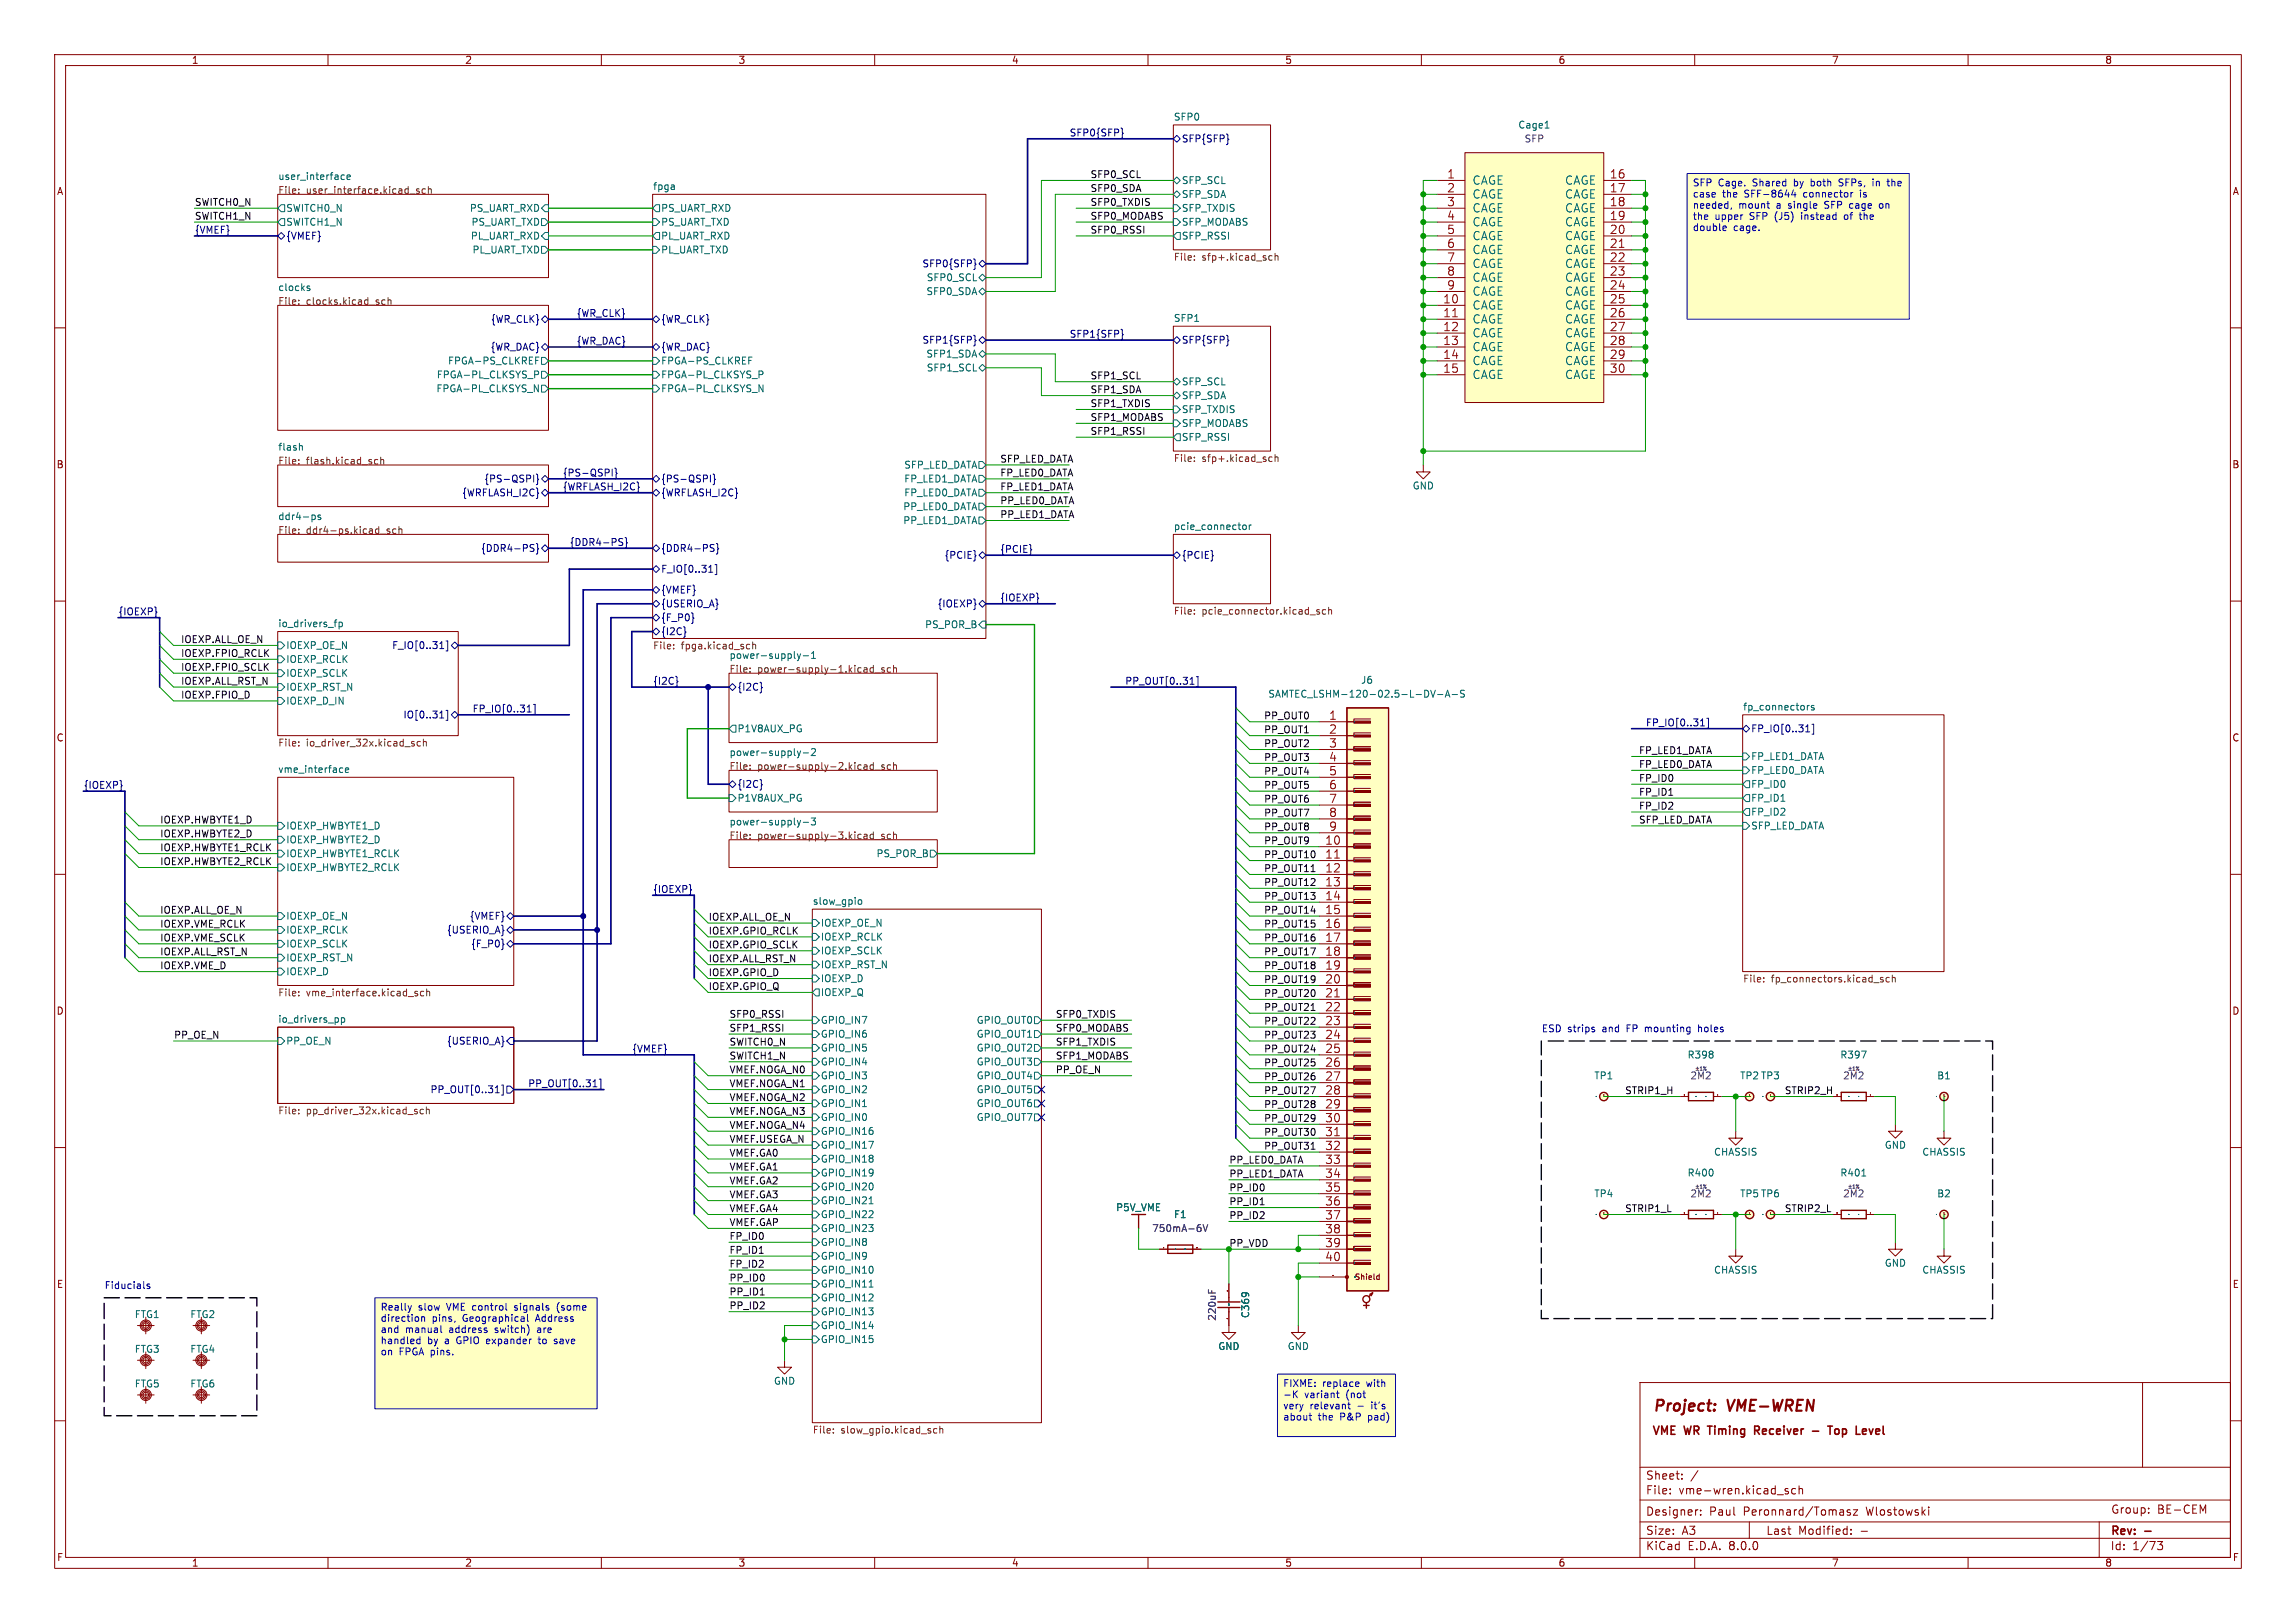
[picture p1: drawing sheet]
<svg xmlns="http://www.w3.org/2000/svg" width="420mm" height="297mm" viewBox="0 0 420 297" stroke-linecap="round" stroke-linejoin="round" font-family="sans-serif">
<defs><g id="words">
<g font-size="2.8" fill="#840000">
<text x="302.3" y="258.9">Project:</text>
<text x="316.1" y="258.9">VME-WREN</text>
</g>
<g font-size="2.1" fill="#a90000">
<text x="264.6" y="32.8">1</text>
<text x="264.6" y="35.3">2</text>
<text x="294.4" y="32.8">16</text>
<text x="294.4" y="35.3">17</text>
<text x="264.6" y="37.8">3</text>
<text x="264.6" y="40.4">4</text>
<text x="294.4" y="37.8">18</text>
<text x="294.4" y="40.4">19</text>
<text x="264.6" y="42.9">5</text>
<text x="264.6" y="45.5">6</text>
<text x="294.4" y="42.9">20</text>
<text x="294.4" y="45.5">21</text>
<text x="264.6" y="48">7</text>
<text x="264.6" y="50.5">8</text>
<text x="264.6" y="53.1">9</text>
<text x="294.4" y="48">22</text>
<text x="294.4" y="50.5">23</text>
<text x="294.4" y="53.1">24</text>
<text x="263.9" y="55.6">10</text>
<text x="263.9" y="58.2">11</text>
<text x="294.4" y="55.6">25</text>
<text x="294.4" y="58.2">26</text>
<text x="263.9" y="60.7">12</text>
<text x="263.9" y="63.2">13</text>
<text x="263.9" y="65.8">14</text>
<text x="294.4" y="60.7">27</text>
<text x="294.4" y="63.2">28</text>
<text x="294.4" y="65.8">29</text>
<text x="263.9" y="68.3">15</text>
<text x="294.4" y="68.3">30</text>
<text x="243" y="131.8">1</text>
<text x="243" y="134.4">2</text>
<text x="243" y="136.9">3</text>
<text x="243" y="139.4">4</text>
<text x="243" y="142">5</text>
<text x="243" y="144.5">6</text>
<text x="243" y="147.1">7</text>
<text x="243" y="149.6">8</text>
<text x="242.3" y="154.7">10</text>
<text x="243" y="152.1">9</text>
<text x="242.3" y="157.2">11</text>
<text x="242.3" y="159.8">12</text>
<text x="242.3" y="162.3">13</text>
<text x="242.3" y="164.8">14</text>
<text x="242.3" y="167.4">15</text>
<text x="242.3" y="169.9">16</text>
<text x="242.3" y="172.5">17</text>
<text x="242.3" y="175">18</text>
<text x="242.3" y="177.5">19</text>
<text x="242.3" y="180.1">20</text>
<text x="242.3" y="182.6">21</text>
<text x="242.3" y="185.2">22</text>
<text x="242.3" y="187.7">23</text>
<text x="242.3" y="190.2">24</text>
<text x="242.3" y="192.8">25</text>
<text x="242.3" y="195.3">26</text>
<text x="242.3" y="197.9">27</text>
<text x="242.3" y="200.4">28</text>
<text x="242.3" y="202.9">29</text>
<text x="242.3" y="205.5">30</text>
<text x="242.3" y="208">31</text>
<text x="242.3" y="210.6">32</text>
<text x="242.3" y="213.1">33</text>
<text x="242.3" y="215.6">34</text>
<text x="242.3" y="218.2">35</text>
<text x="242.3" y="220.7">36</text>
<text x="242.3" y="223.3">37</text>
<text x="242.3" y="225.8">38</text>
<text x="242.3" y="228.3">39</text>
<text x="242.3" y="230.9">40</text>
</g>
<g font-size="2.1" fill="#006464">
<text x="269.2" y="34">CAGE</text>
<text x="286.2" y="34">CAGE</text>
<text x="269.2" y="36.6">CAGE</text>
<text x="269.2" y="39.1">CAGE</text>
<text x="269.2" y="41.6">CAGE</text>
<text x="286.2" y="36.6">CAGE</text>
<text x="286.2" y="39.1">CAGE</text>
<text x="286.2" y="41.6">CAGE</text>
<text x="269.2" y="44.2">CAGE</text>
<text x="269.2" y="46.7">CAGE</text>
<text x="286.2" y="44.2">CAGE</text>
<text x="286.2" y="46.7">CAGE</text>
<text x="269.2" y="49.3">CAGE</text>
<text x="269.2" y="51.8">CAGE</text>
<text x="286.2" y="49.3">CAGE</text>
<text x="286.2" y="51.8">CAGE</text>
<text x="269.2" y="56.9">CAGE</text>
<text x="269.2" y="59.4">CAGE</text>
<text x="269.2" y="54.3">CAGE</text>
<text x="286.2" y="54.3">CAGE</text>
<text x="286.2" y="56.9">CAGE</text>
<text x="286.2" y="59.4">CAGE</text>
<text x="269.2" y="62">CAGE</text>
<text x="269.2" y="64.5">CAGE</text>
<text x="286.2" y="62">CAGE</text>
<text x="286.2" y="64.5">CAGE</text>
<text x="269.2" y="67">CAGE</text>
<text x="269.2" y="69.6">CAGE</text>
<text x="286.2" y="67">CAGE</text>
<text x="286.2" y="69.6">CAGE</text>
</g>
<g font-size="2.1" fill="#840000">
<text x="302.1" y="263">VME</text>
<text x="308.2" y="263">WR</text>
<text x="313.2" y="263">Timing</text>
<text x="322.2" y="263">Receiver</text>
<text x="337" y="263">Top</text>
<text x="342.6" y="263">Level</text>
<text x="301" y="273.7">File:</text>
<text x="301" y="271">Sheet:</text>
<text x="307.1" y="273.7">vme-wren.kicad_sch</text>
<text x="301" y="281.1">Size:</text>
<text x="301" y="277.6">Designer:</text>
<text x="307.6" y="281.1">A3</text>
<text x="312.6" y="277.6">Paul</text>
<text x="318.9" y="277.6">Peronnard/Tomasz</text>
<text x="323" y="281.1">Last</text>
<text x="328.9" y="281.1">Modified:</text>
<text x="340.3" y="281.1">-</text>
<text x="341.5" y="277.6">Wlostowski</text>
<text x="386" y="281.3">Rev:</text>
<text x="386.1" y="277.2">Group:</text>
<text x="394.6" y="277.2">BE-CEM</text>
<text x="301" y="283.9">KiCad</text>
<text x="308.7" y="283.9">E.D.A.</text>
<text x="316.3" y="283.9">8.0.0</text>
<text x="386" y="283.9">Id:</text>
<text x="390.1" y="283.9">1/73</text>
</g>
<g font-size="1.8" fill="#840000">
<text x="35" y="11.9">1</text>
<text x="85" y="11.9">2</text>
<text x="135" y="11.9">3</text>
<text x="185" y="11.9">4</text>
<text x="235" y="11.9">5</text>
<text x="285" y="11.9">6</text>
<text x="335" y="11.9">7</text>
<text x="385" y="11.9">8</text>
<text x="10.3" y="35.9">A</text>
<text x="408.3" y="35.9">A</text>
<text x="10.3" y="85.9">B</text>
<text x="408.2" y="85.9">B</text>
<text x="10.3" y="135.9">C</text>
<text x="408.2" y="135.9">C</text>
<text x="10.3" y="185.9">D</text>
<text x="408.2" y="185.9">D</text>
<text x="10.3" y="235.9">E</text>
<text x="408.3" y="235.9">E</text>
<text x="10.3" y="285.9">F</text>
<text x="35" y="286.9">1</text>
<text x="85" y="286.9">2</text>
<text x="135" y="286.9">3</text>
<text x="185" y="286.9">4</text>
<text x="235" y="286.9">5</text>
<text x="285" y="286.9">6</text>
<text x="335" y="286.9">7</text>
<text x="385" y="286.9">8</text>
<text x="408.3" y="285.9">F</text>
</g>
<g font-size="1.8" fill="#006464">
<text x="214.6" y="22.1">SFP0</text>
<text x="277.6" y="23.7">Cage1</text>
<text x="50.8" y="33">user_interface</text>
<text x="119.4" y="34.8">fpga</text>
<text x="216.1" y="33.9">SFP_SCL</text>
<text x="52.3" y="39">SWITCH0_N</text>
<text x="52.3" y="41.5">SWITCH1_N</text>
<text x="85.8" y="39">PS_UART_RXD</text>
<text x="86.1" y="41.5">PS_UART_TXD</text>
<text x="120.8" y="39">PS_UART_RXD</text>
<text x="120.8" y="41.5">PS_UART_TXD</text>
<text x="216.1" y="36.4">SFP_SDA</text>
<text x="216.1" y="39">SFP_TXDIS</text>
<text x="216.1" y="41.5">SFP_MODABS</text>
<text x="86" y="44">PL_UART_RXD</text>
<text x="86.3" y="46.6">PL_UART_TXD</text>
<text x="120.8" y="44">PL_UART_RXD</text>
<text x="120.8" y="46.6">PL_UART_TXD</text>
<text x="216.1" y="44">SFP_RSSI</text>
<text x="50.8" y="53.3">clocks</text>
<text x="169.4" y="51.7">SFP0_SCL</text>
<text x="169.4" y="54.2">SFP0_SDA</text>
<text x="214.6" y="59">SFP1</text>
<text x="169.4" y="65.6">SFP1_SDA</text>
<text x="79.7" y="72">FPGA-PL_CLKSYS_N</text>
<text x="79.8" y="69.4">FPGA-PL_CLKSYS_P</text>
<text x="81.9" y="66.9">FPGA-PS_CLKREF</text>
<text x="120.8" y="66.9">FPGA-PS_CLKREF</text>
<text x="120.8" y="72">FPGA-PL_CLKSYS_N</text>
<text x="120.8" y="69.4">FPGA-PL_CLKSYS_P</text>
<text x="169.4" y="68.2">SFP1_SCL</text>
<text x="216.1" y="70.7">SFP_SCL</text>
<text x="216.1" y="73.3">SFP_SDA</text>
<text x="216.1" y="75.8">SFP_TXDIS</text>
<text x="50.8" y="82.5">flash</text>
<text x="216.1" y="78.3">SFP_MODABS</text>
<text x="216.1" y="80.9">SFP_RSSI</text>
<text x="165.3" y="88.5">FP_LED1_DATA</text>
<text x="165.3" y="86">SFP_LED_DATA</text>
<text x="258.3" y="89.8">GND</text>
<text x="50.8" y="95.2">ddr4-ps</text>
<text x="165.1" y="93.6">PP_LED0_DATA</text>
<text x="165.3" y="91">FP_LED0_DATA</text>
<text x="165.1" y="96.1">PP_LED1_DATA</text>
<text x="214.6" y="97.1">pcie_connector</text>
<text x="50.8" y="114.9">io_drivers_fp</text>
<text x="52.3" y="119">IOEXP_OE_N</text>
<text x="169.1" y="115.2">PS_POR_B</text>
<text x="52.3" y="121.5">IOEXP_RCLK</text>
<text x="52.3" y="124.1">IOEXP_SCLK</text>
<text x="248.9" y="125.3">J6</text>
<text x="52.3" y="126.6">IOEXP_RST_N</text>
<text x="52.3" y="129.1">IOEXP_D_IN</text>
<text x="231.9" y="127.9">SAMTEC_LSHM-120-02.5-L-DV-A-S</text>
<text x="318.8" y="130.1">fp_connectors</text>
<text x="134.8" y="134.2">P1V8AUX_PG</text>
<text x="50.8" y="141.5">vme_interface</text>
<text x="133.3" y="138.4">power-supply-2</text>
<text x="320.2" y="139.3">FP_LED1_DATA</text>
<text x="320.2" y="141.8">FP_LED0_DATA</text>
<text x="134.8" y="146.9">P1V8AUX_PG</text>
<text x="320.2" y="144.4">FP_ID0</text>
<text x="320.2" y="146.9">FP_ID1</text>
<text x="320.2" y="149.5">FP_ID2</text>
<text x="52.3" y="152">IOEXP_HWBYTE1_D</text>
<text x="52.3" y="154.5">IOEXP_HWBYTE2_D</text>
<text x="133.3" y="151.1">power-supply-3</text>
<text x="320.2" y="152">SFP_LED_DATA</text>
<text x="52.3" y="159.6">IOEXP_HWBYTE2_RCLK</text>
<text x="52.3" y="157.1">IOEXP_HWBYTE1_RCLK</text>
<text x="160.2" y="157.1">PS_POR_B</text>
<text x="148.6" y="165.7">slow_gpio</text>
<text x="52.3" y="168.5">IOEXP_OE_N</text>
<text x="52.3" y="171">IOEXP_RCLK</text>
<text x="52.3" y="173.6">IOEXP_SCLK</text>
<text x="150.1" y="169.8">IOEXP_OE_N</text>
<text x="150.1" y="172.3">IOEXP_RCLK</text>
<text x="52.3" y="176.1">IOEXP_RST_N</text>
<text x="52.3" y="178.7">IOEXP_D</text>
<text x="150.1" y="174.9">IOEXP_SCLK</text>
<text x="150.1" y="177.4">IOEXP_RST_N</text>
<text x="150.1" y="179.9">IOEXP_D</text>
<text x="150.1" y="182.5">IOEXP_Q</text>
<text x="50.8" y="187.2">io_drivers_pp</text>
<text x="52.3" y="191.4">PP_OE_N</text>
<text x="150.1" y="187.6">GPIO_IN7</text>
<text x="150.1" y="190.1">GPIO_IN6</text>
<text x="178.6" y="187.6">GPIO_OUT0</text>
<text x="178.6" y="190.1">GPIO_OUT1</text>
<text x="150.1" y="192.6">GPIO_IN5</text>
<text x="150.1" y="195.2">GPIO_IN4</text>
<text x="150.1" y="197.7">GPIO_IN3</text>
<text x="178.6" y="197.7">GPIO_OUT4</text>
<text x="178.6" y="195.2">GPIO_OUT3</text>
<text x="178.6" y="192.6">GPIO_OUT2</text>
<text x="291.5" y="197.7">TP1</text>
<text x="308.6" y="193.9">R398</text>
<text x="318.2" y="197.7">TP2 TP3</text>
<text x="336.5" y="193.9">R397</text>
<text x="354.3" y="197.7">B1</text>
<text x="150.1" y="200.3">GPIO_IN2</text>
<text x="150.1" y="202.8">GPIO_IN1</text>
<text x="178.6" y="202.8">GPIO_OUT6</text>
<text x="178.6" y="200.3">GPIO_OUT5</text>
<text x="150.1" y="205.3">GPIO_IN0</text>
<text x="150.1" y="207.9">GPIO_IN16</text>
<text x="178.6" y="205.3">GPIO_OUT7</text>
<text x="150.1" y="210.4">GPIO_IN17</text>
<text x="150.1" y="213">GPIO_IN18</text>
<text x="150.1" y="215.5">GPIO_IN19</text>
<text x="308.6" y="215.5">R400</text>
<text x="313.4" y="211.7">CHASSIS</text>
<text x="336.5" y="215.5">R401</text>
<text x="344.7" y="210.4">GND</text>
<text x="351.5" y="211.7">CHASSIS</text>
<text x="150.1" y="218">GPIO_IN20</text>
<text x="150.1" y="220.6">GPIO_IN21</text>
<text x="204.1" y="221.8">P5V_VME</text>
<text x="291.5" y="219.3">TP4</text>
<text x="318.2" y="219.3">TP5 TP6</text>
<text x="354.3" y="219.3">B2</text>
<text x="150.1" y="225.7">GPIO_IN23</text>
<text x="150.1" y="223.1">GPIO_IN22</text>
<text x="214.6" y="223.1">F1</text>
<text x="150.1" y="228.2">GPIO_IN8</text>
<text x="150.1" y="230.7">GPIO_IN9</text>
<text x="150.1" y="233.3">GPIO_IN10</text>
<text x="313.4" y="233.3">CHASSIS</text>
<text x="344.7" y="232">GND</text>
<text x="351.5" y="233.3">CHASSIS</text>
<text x="150.1" y="235.8">GPIO_IN11</text>
<text x="150.1" y="238.4">GPIO_IN12</text>
<text x="24.6" y="241.4">FTG1</text>
<text x="34.7" y="241.4">FTG2</text>
<text x="150.1" y="246">GPIO_IN15</text>
<text x="150.1" y="240.9">GPIO_IN13</text>
<text x="150.1" y="243.4">GPIO_IN14</text>
<text x="228.7" y="241.3" transform="rotate(-90 228.7 241.3)">C369</text>
<text x="24.6" y="247.8">FTG3</text>
<text x="34.7" y="247.8">FTG4</text>
<text x="222.8" y="247.2">GND</text>
<text x="235.5" y="247.2">GND</text>
<text x="24.6" y="254.1">FTG5</text>
<text x="34.7" y="254.1">FTG6</text>
<text x="141.5" y="253.6">GND</text>
</g>
<g font-size="1.8" fill="#000084">
<text x="195.6" y="25">SFP0{SFP}</text>
<text x="216.1" y="26.3">SFP{SFP}</text>
<text x="35.6" y="42.8">{VMEF}</text>
<text x="52.3" y="44">{VMEF}</text>
<text x="168.6" y="49.1">SFP0{SFP}</text>
<text x="89.7" y="59.3">{WR_CLK}</text>
<text x="105.4" y="58.1">{WR_CLK}</text>
<text x="120.8" y="59.3">{WR_CLK}</text>
<text x="89.7" y="64.4">{WR_DAC}</text>
<text x="105.4" y="63.2">{WR_DAC}</text>
<text x="120.8" y="64.4">{WR_DAC}</text>
<text x="168.6" y="63.1">SFP1{SFP}</text>
<text x="195.6" y="61.9">SFP1{SFP}</text>
<text x="216.1" y="63.1">SFP{SFP}</text>
<text x="88.5" y="88.5">{PS-QSPI}</text>
<text x="102.9" y="89.8">{WRFLASH_I2C}</text>
<text x="102.9" y="87.3">{PS-QSPI}</text>
<text x="120.8" y="88.5">{PS-QSPI}</text>
<text x="84.5" y="91">{WRFLASH_I2C}</text>
<text x="120.8" y="91">{WRFLASH_I2C}</text>
<text x="87.9" y="101.2">{DDR4-PS}</text>
<text x="104.1" y="100">{DDR4-PS}</text>
<text x="120.8" y="101.2">{DDR4-PS}</text>
<text x="182.9" y="101.3">{PCIE}</text>
<text x="120.8" y="105">F_IO[0..31]</text>
<text x="172.7" y="102.5">{PCIE}</text>
<text x="216.1" y="102.5">{PCIE}</text>
<text x="21.6" y="112.7">{IOEXP}</text>
<text x="120.8" y="108.8">{VMEF}</text>
<text x="120.8" y="113.9">{F_P0}</text>
<text x="120.8" y="111.4">{USERIO_A}</text>
<text x="171.4" y="111.4">{IOEXP}</text>
<text x="182.9" y="110.1">{IOEXP}</text>
<text x="71.6" y="119">F_IO[0..31]</text>
<text x="120.8" y="116.4">{I2C}</text>
<text x="119.4" y="125.4">{I2C}</text>
<text x="205.7" y="125.4">PP_OUT[0..31]</text>
<text x="73.7" y="131.7">IO[0..31]</text>
<text x="86.4" y="130.5">FP_IO[0..31]</text>
<text x="134.8" y="126.6">{I2C}</text>
<text x="301" y="133">FP_IO[0..31]</text>
<text x="320.2" y="134.2">FP_IO[0..31]</text>
<text x="15.2" y="144.4">{IOEXP}</text>
<text x="134.8" y="144.4">{I2C}</text>
<text x="119.4" y="163.5">{IOEXP}</text>
<text x="81.7" y="171">{USERIO_A}</text>
<text x="85.8" y="168.5">{VMEF}</text>
<text x="86.1" y="173.6">{F_P0}</text>
<text x="81.7" y="191.4">{USERIO_A}</text>
<text x="115.6" y="192.7">{VMEF}</text>
<text x="78.6" y="200.3">PP_OUT[0..31]</text>
<text x="96.5" y="199">PP_OUT[0..31]</text>
</g>
<g font-size="1.8" fill="#840084">
<text x="278.8" y="26.3">SFP</text>
<text x="309.1" y="197.7">2M2</text>
<text x="337.1" y="197.7">2M2</text>
<text x="309.1" y="219.3">2M2</text>
<text x="337.1" y="219.3">2M2</text>
<text x="210.7" y="225.7">750mA-6V</text>
<text x="222.6" y="241.8" transform="rotate(-90 222.6 241.8)">220uF</text>
</g>
<g font-size="1.8" fill="#725600">
<text x="50.8" y="35.6">File:</text>
<text x="56" y="35.6">user_interface.kicad_sch</text>
<text x="214.6" y="48">File:</text>
<text x="219.9" y="48">sfp+.kicad_sch</text>
<text x="50.8" y="55.9">File:</text>
<text x="56" y="55.9">clocks.kicad_sch</text>
<text x="50.8" y="85.1">File:</text>
<text x="56" y="85.1">flash.kicad_sch</text>
<text x="214.6" y="84.9">File:</text>
<text x="219.9" y="84.9">sfp+.kicad_sch</text>
<text x="50.8" y="97.8">File:</text>
<text x="56" y="97.8">ddr4-ps.kicad_sch</text>
<text x="214.6" y="112.8">File:</text>
<text x="219.9" y="112.8">pcie_connector.kicad_sch</text>
<text x="119.4" y="119.2">File:</text>
<text x="124.6" y="119.2">fpga.kicad_sch</text>
<text x="133.3" y="120.7">power-supply-1</text>
<text x="133.3" y="123.2">File:</text>
<text x="138.6" y="123.2">power-supply-1.kicad_sch</text>
<text x="50.8" y="136.9">File:</text>
<text x="56" y="136.9">io_driver_32x.kicad_sch</text>
<text x="133.3" y="141">File:</text>
<text x="138.6" y="141">power-supply-2.kicad_sch</text>
<text x="133.3" y="153.7">File:</text>
<text x="138.6" y="153.7">power-supply-3.kicad_sch</text>
<text x="50.8" y="182.7">File:</text>
<text x="56" y="182.7">vme_interface.kicad_sch</text>
<text x="318.8" y="180.1">File:</text>
<text x="324" y="180.1">fp_connectors.kicad_sch</text>
<text x="50.8" y="204.2">File:</text>
<text x="56" y="204.2">pp_driver_32x.kicad_sch</text>
<text x="148.6" y="262.7">File:</text>
<text x="153.8" y="262.7">slow_gpio.kicad_sch</text>
</g>
<g font-size="1.8" fill="#0f0f0f">
<text x="199.4" y="32.7">SFP0_SCL</text>
<text x="199.4" y="35.2">SFP0_SDA</text>
<text x="35.6" y="40.3">SWITCH1_N</text>
<text x="35.6" y="37.7">SWITCH0_N</text>
<text x="199.4" y="40.3">SFP0_MODABS</text>
<text x="199.4" y="37.7">SFP0_TXDIS</text>
<text x="199.4" y="42.8">SFP0_RSSI</text>
<text x="199.4" y="69.5">SFP1_SCL</text>
<text x="199.4" y="74.6">SFP1_TXDIS</text>
<text x="199.4" y="72">SFP1_SDA</text>
<text x="199.4" y="77.1">SFP1_MODABS</text>
<text x="199.4" y="79.7">SFP1_RSSI</text>
<text x="182.9" y="84.7">SFP_LED_DATA</text>
<text x="182.9" y="87.3">FP_LED0_DATA</text>
<text x="182.9" y="89.8">FP_LED1_DATA</text>
<text x="182.9" y="92.4">PP_LED0_DATA</text>
<text x="182.9" y="94.9">PP_LED1_DATA</text>
<text x="33" y="117.8">IOEXP.ALL_OE_N</text>
<text x="33" y="125.4">IOEXP.ALL_RST_N</text>
<text x="33" y="120.3">IOEXP.FPIO_RCLK</text>
<text x="33" y="122.8">IOEXP.FPIO_SCLK</text>
<text x="33" y="127.9">IOEXP.FPIO_D</text>
<text x="231.1" y="131.7">PP_OUT0</text>
<text x="231.1" y="134.3">PP_OUT1</text>
<text x="231.1" y="136.8">PP_OUT2</text>
<text x="231.1" y="139.4">PP_OUT3</text>
<text x="231.1" y="141.9">PP_OUT4</text>
<text x="299.7" y="138.1">FP_LED1_DATA</text>
<text x="299.7" y="140.6">FP_LED0_DATA</text>
<text x="299.7" y="143.2">FP_ID0</text>
<text x="231.1" y="144.4">PP_OUT5</text>
<text x="231.1" y="149.5">PP_OUT7</text>
<text x="231.1" y="147">PP_OUT6</text>
<text x="299.7" y="148.2">FP_ID2</text>
<text x="299.7" y="145.7">FP_ID1</text>
<text x="29.2" y="155.9">IOEXP.HWBYTE1_RCLK</text>
<text x="29.2" y="150.8">IOEXP.HWBYTE1_D</text>
<text x="29.2" y="153.3">IOEXP.HWBYTE2_D</text>
<text x="231.1" y="152.1">PP_OUT8</text>
<text x="231.1" y="154.6">PP_OUT9</text>
<text x="299.7" y="150.8">SFP_LED_DATA</text>
<text x="29.2" y="158.4">IOEXP.HWBYTE2_RCLK</text>
<text x="231.1" y="159.7">PP_OUT11</text>
<text x="231.1" y="157.1">PP_OUT10</text>
<text x="29.2" y="167.3">IOEXP.ALL_OE_N</text>
<text x="231.1" y="162.2">PP_OUT12</text>
<text x="231.1" y="164.8">PP_OUT13</text>
<text x="231.1" y="167.3">PP_OUT14</text>
<text x="29.2" y="172.4">IOEXP.VME_SCLK</text>
<text x="29.2" y="169.8">IOEXP.VME_RCLK</text>
<text x="129.5" y="168.6">IOEXP.ALL_OE_N</text>
<text x="129.5" y="173.6">IOEXP.GPIO_SCLK</text>
<text x="129.5" y="171.1">IOEXP.GPIO_RCLK</text>
<text x="231.1" y="172.4">PP_OUT16</text>
<text x="231.1" y="169.8">PP_OUT15</text>
<text x="29.2" y="177.5">IOEXP.VME_D</text>
<text x="29.2" y="174.9">IOEXP.ALL_RST_N</text>
<text x="129.5" y="176.2">IOEXP.ALL_RST_N</text>
<text x="129.5" y="178.7">IOEXP.GPIO_D</text>
<text x="231.1" y="174.9">PP_OUT17</text>
<text x="231.1" y="180">PP_OUT19</text>
<text x="231.1" y="177.5">PP_OUT18</text>
<text x="129.5" y="181.3">IOEXP.GPIO_Q</text>
<text x="231.1" y="182.5">PP_OUT20</text>
<text x="231.1" y="185.1">PP_OUT21</text>
<text x="31.7" y="190.2">PP_OE_N</text>
<text x="133.3" y="191.4">SWITCH0_N</text>
<text x="133.3" y="186.3">SFP0_RSSI</text>
<text x="133.3" y="188.9">SFP1_RSSI</text>
<text x="193" y="191.4">SFP1_TXDIS</text>
<text x="193" y="188.9">SFP0_MODABS</text>
<text x="193" y="186.3">SFP0_TXDIS</text>
<text x="231.1" y="190.2">PP_OUT23</text>
<text x="231.1" y="187.6">PP_OUT22</text>
<text x="133.3" y="196.5">VMEF.NOGA_N0</text>
<text x="133.3" y="194">SWITCH1_N</text>
<text x="193" y="196.5">PP_OE_N</text>
<text x="193" y="194">SFP1_MODABS</text>
<text x="231.1" y="195.2">PP_OUT25</text>
<text x="231.1" y="197.8">PP_OUT26</text>
<text x="231.1" y="192.7">PP_OUT24</text>
<text x="133.3" y="199">VMEF.NOGA_N1</text>
<text x="133.3" y="201.6">VMEF.NOGA_N2</text>
<text x="231.1" y="200.3">PP_OUT27</text>
<text x="231.1" y="202.9">PP_OUT28</text>
<text x="297.2" y="200.3">STRIP1_H</text>
<text x="326.4" y="200.3">STRIP2_H</text>
<text x="133.3" y="209.2">VMEF.USEGA_N</text>
<text x="133.3" y="204.1">VMEF.NOGA_N3</text>
<text x="133.3" y="206.7">VMEF.NOGA_N4</text>
<text x="231.1" y="207.9">PP_OUT30</text>
<text x="231.1" y="205.4">PP_OUT29</text>
<text x="133.3" y="211.7">VMEF.GA0</text>
<text x="133.3" y="214.3">VMEF.GA1</text>
<text x="224.8" y="215.6">PP_LED1_DATA</text>
<text x="224.8" y="213">PP_LED0_DATA</text>
<text x="231.1" y="210.5">PP_OUT31</text>
<text x="133.3" y="221.9">VMEF.GA4</text>
<text x="133.3" y="219.4">VMEF.GA3</text>
<text x="133.3" y="216.8">VMEF.GA2</text>
<text x="224.8" y="220.6">PP_ID1</text>
<text x="224.8" y="218.1">PP_ID0</text>
<text x="297.2" y="221.9">STRIP1_L</text>
<text x="326.4" y="221.9">STRIP2_L</text>
<text x="133.3" y="227">FP_ID0</text>
<text x="133.3" y="224.4">VMEF.GAP</text>
<text x="224.8" y="223.2">PP_ID2</text>
<text x="133.3" y="229.5">FP_ID1</text>
<text x="133.3" y="232.1">FP_ID2</text>
<text x="133.3" y="234.6">PP_ID0</text>
<text x="133.3" y="237.1">PP_ID1</text>
<text x="133.3" y="239.7">PP_ID2</text>
</g>
<g font-size="1.8" fill="#0000c2">
<text x="309.6" y="34.4">SFP</text>
<text x="314.3" y="34.4">Cage.</text>
<text x="320.7" y="34.4">Shared</text>
<text x="328.4" y="34.4">by</text>
<text x="331.7" y="34.4">both</text>
<text x="337.1" y="34.4">SFPs,</text>
<text x="343.4" y="34.4">in</text>
<text x="346.4" y="34.4">the</text>
<text x="309.6" y="36.5">case</text>
<text x="309.6" y="38.5">needed,</text>
<text x="309.6" y="40.6">the</text>
<text x="313.7" y="40.6">upper</text>
<text x="315.1" y="36.5">the</text>
<text x="318.1" y="38.5">mount</text>
<text x="319.2" y="36.5">SFF-8644</text>
<text x="320.2" y="40.6">SFP</text>
<text x="324.9" y="40.6">(J5)</text>
<text x="325.1" y="38.5">a</text>
<text x="327.4" y="38.5">single</text>
<text x="330" y="40.6">instead</text>
<text x="330.2" y="36.5">connector</text>
<text x="334.3" y="38.5">SFP</text>
<text x="338" y="40.6">of</text>
<text x="339" y="38.5">cage</text>
<text x="340.7" y="36.5">is</text>
<text x="341.1" y="40.6">the</text>
<text x="344.6" y="38.5">on</text>
<text x="309.6" y="42.6">double</text>
<text x="317.1" y="42.6">cage.</text>
<text x="281.9" y="189">ESD strips</text>
<text x="293.2" y="189">and</text>
<text x="297.9" y="189">FP</text>
<text x="301.4" y="189">mounting</text>
<text x="311.3" y="189">holes</text>
<text x="19" y="236">Fiducials</text>
<text x="69.5" y="240.2">Really</text>
<text x="69.5" y="242.2">direction</text>
<text x="69.5" y="244.3">and</text>
<text x="74.2" y="244.3">manual</text>
<text x="76.5" y="240.2">slow</text>
<text x="79" y="242.2">pins,</text>
<text x="81.9" y="240.2">VME control</text>
<text x="82.3" y="244.3">address</text>
<text x="84.8" y="242.2">Geographical</text>
<text x="90.8" y="244.3">switch)</text>
<text x="94.6" y="240.2">signals</text>
<text x="98.3" y="242.2">Address</text>
<text x="98.8" y="244.3">are</text>
<text x="102.5" y="240.2">(some</text>
<text x="69.5" y="246.3">handled</text>
<text x="69.5" y="248.3">on</text>
<text x="73" y="248.3">FPGA pins.</text>
<text x="78.2" y="246.3">by</text>
<text x="81.5" y="246.3">a</text>
<text x="83.8" y="246.3">GPIO expander</text>
<text x="99.2" y="246.3">to</text>
<text x="102.3" y="246.3">save</text>
<text x="234.6" y="254.1">FIXME:</text>
<text x="234.6" y="256.2">-K</text>
<text x="238.6" y="256.2">variant</text>
<text x="241.9" y="254.1">replace</text>
<text x="246.3" y="256.2">(not</text>
<text x="250.1" y="254.1">with</text>
<text x="234.6" y="258.2">very</text>
<text x="234.6" y="260.3">about</text>
<text x="239.6" y="258.2">relevant</text>
<text x="241.1" y="260.3">the</text>
<text x="245.3" y="260.3">P&amp;P</text>
<text x="250.5" y="260.3">pad)</text>
<text x="251.1" y="258.2">it's</text>
</g>
<text font-size="1.8" fill="#009600" x="224.8" y="228.3">PP_VDD</text>
<text font-size="1.4" fill="#006464" x="247.7" y="234.4">Shield</text>
</g></defs>
<g fill="none" stroke="#840000" stroke-width=".18">
<path d="M10 10h400v277h-400zM12 12h396v273h-396zM60 10v2M110 10v2M160 10v2M210 10v2M260 10v2M310 10v2M360 10v2M10 60h2M408 60h2M10 110h2"/>
<path d="M408 110h2M10 160h2M408 160h2M50.8 188h43.2v13.9h-43.2zM10 210h2M408 210h2M10 260h2M300 253h108v32h-108zM391.9 253v15.5M408 260h2M300 278.5h108M300 274.5h108"/>
<path d="M300 268.5h108M305.5 273.2v.2M305.5 272.5v.1M307.7 270.5v.2M307.7 269.8v.1M310.4 276.3h.2M310.6 269.1l-1.3 1.9M311.1 277.1v.2M311.1 276.3v.2M320 278.5v3M326.6 272.8l.3 .1 .3 .2-.1 .2-.4 .1M326.6 272.5h.5"/>
<path d="M328.4 272.5l-.4-.1-.3 .3v.4l.2 .2h.5M329.1 272.5l.2-.1 .4 .1v.9M329.1 271.9v1.5M338.4 276.3h-.3l-.2 .2v.2l.5 .1v.4h-.5M338.6 279.9v.1M339 276.3h.8l-.8 1h.8M352.8 275.8v.1M352.8 276.3v1M384 278.5v6.5M393 276.8v.1M393 276v.1M403 276.5l.5-1.1v1.5"/>
<path d="M60 285v2M110 285v2M160 285v2M210 285v2M260 285v2M300 281.5h108M310 285v2M338.6 280.6v.2M360 285v2M394.7 282.1h.9l-.5 .6 .4 .1v.6l-.2 .2-.6-.1"/>
</g>
<path d="M312.3 261h.9M321.3 261.8l.5 .7M321.7 261h-.7v1.5M321.7 261.7l-.7 .1M331.5 261.9h1.2M334.3 261h.9M334.8 261v1.5M336.3 261.6l-.4-.1-.3 .3v.4l.2 .2 .3 .1 .2-.2M341.9 261.5l.4 1M392.3 280.2h1.2" fill="none" stroke="#840000" stroke-width=".3"/>
<path d="M313.6 258l.1 .1-.1 .1M313.7 256.9l.1 .1-.1 .1M313.7 256.9l-.1 .1 .1 .1M313.7 256.9v.2" fill="none" stroke="#840000" stroke-width=".4"/>
<g fill="#fff" stroke="#fff" stroke-width=".18">
<path d="M133.3 141h38.1v7.6h-38.1z"/>
<path d="M214.6 97.8h17.8v12.7h-17.8z"/>
<path d="M133.3 153.7h38.1v5.1h-38.1z"/>
<path d="M133.3 123.2h38.1v12.7h-38.1z"/>
<path d="M214.6 59.7h17.8v22.9h-17.8z"/>
<path d="M50.8 35.6h49.5v15.2h-49.5z"/>
<path d="M214.6 22.9h17.8v22.8h-17.8z"/>
<path d="M50.8 55.9h49.5v22.8h-49.5z"/>
<path d="M50.8 97.8h49.5v5.1h-49.5z"/>
<path d="M50.8 85.1h49.5v7.6h-49.5z"/>
<path d="M50.8 115.6h33v19h-33z"/>
<path d="M119.4 35.6h60.9v81.2h-60.9z"/>
<path d="M50.8 142.2h43.2v38.1h-43.2z"/>
<path d="M318.8 130.8h36.8v47h-36.8z"/>
<path d="M148.6 166.4h41.9v93.9h-41.9z"/>
</g>
<g fill="#ffffc2">
<path d="M308.6 31.8h40.6v26.6h-40.6z"/>
<path d="M68.6 237.5h40.6v20.3h-40.6z"/>
<path d="M233.7 251.5h21.6v11.4h-21.6z"/>
</g>
<path d="M50.8 35.6h49.5v15.2h-49.5zM119.4 35.6h60.9v81.2h-60.9zM214.6 22.9h17.8v22.8h-17.8zM50.8 55.9h49.5v22.8h-49.5zM214.6 59.7h17.8v22.9h-17.8zM50.8 97.8h49.5v5.1h-49.5zM50.8 85.1h49.5v7.6h-49.5zM133.3 123.2h38.1v12.7h-38.1zM133.3 141h38.1v7.6h-38.1zM133.3 153.7h38.1v5.1h-38.1z" fill="none" stroke="#800000" stroke-width=".18"/>
<g fill="none" stroke="#000084" stroke-width=".18">
<path d="M214.6 25.4l.7-.6 .6 .6-.6 .6zM224.7 25.4l.1 .1-.1 .1M51.4 42.5l.7 .7-.7 .6-.6-.6zM99.1 58.4l.6-.6 .6 .6-.6 .7zM119.4 58.4l.6-.6 .6 .6-.6 .7zM178.2 47.4l.2 .2v.6l.1 .2-.1 .1v.6l-.2 .2M179.1 48.3l.6-.7 .6 .7-.6 .6zM99.1 63.5l.6-.6 .6 .6-.6 .6zM120 62.9l.6 .6-.6 .6-.6-.6zM178.2 61.4l.2 .1v.6l.1 .2-.1 .2v.6l-.2 .2M179.1 62.2l.6-.6 .6 .6-.6 .7zM214.6 62.2l.7-.6 .6 .6-.6 .7z"/>
<path d="M224.7 62.3h.1l-.1 .1M97.2 99.6l.5 .1M97.6 86.9v1.3M98.1 99.5l.2 .1v.6l.2 .2-.2 .2v.6l-.2 .2M98.1 86.8l.2 .1v.6l.2 .2-.2 .2v.6l-.2 .2M99.1 90.2l.6-.7 .6 .7-.6 .6zM99.1 87.6l.6-.6 .6 .6-.6 .7zM119.4 90.2l.6-.7 .6 .7-.6 .6zM119.4 87.6l.6-.6 .6 .6-.6 .7zM130 86.9v1.3M130.1 99.6l.5 .1M130.4 86.8l.3 .1v.6l.2 .2-.2 .2v.6l-.3 .2"/>
<path d="M131 99.5l.3 .1v.6l.2 .2-.2 .2v.6l-.3 .2M80.4 118.7h.8M81.6 117.3h.3v1.8h-.3M82.5 118.1l.7-.6 .6 .6-.6 .6zM97.2 100.2l.4 .2 .1 .3-.3 .2h-.3M99.1 100.3l.6-.6 .6 .6-.6 .7zM119.4 108l.6-.7 .6 .7-.6 .6zM119.4 113l.6-.6 .6 .6-.6 .7zM119.4 110.5l.6-.6 .6 .6-.6 .6zM119.4 100.3l.6-.6 .6 .6-.6 .7zM120 103.5l.6 .6-.6 .7-.6-.7zM120 114.9l.6 .7-.6 .6-.6-.6z"/>
<path d="M125.3 115.5l.2 .2-.2 .1M126.7 112.9l.2 .2-.2 .2M129.6 104.7h.8M130.1 100.2l.4 .2 .1 .3-.2 .2h-.3M130.8 103.3h.3v1.8h-.3M179.1 110.5l.6-.6 .6 .6-.6 .6zM179.1 101.6l.6-.6 .6 .6-.6 .6zM214.6 101.6l.7-.6 .6 .6-.6 .6zM80.4 131.4h.8M81.6 130h.3v1.8h-.3M82.5 130.8l.7-.6 .6 .6-.6 .6zM133.3 125.7l.7-.6 .6 .6-.6 .7z"/>
<path d="M139.3 125.6l.1 .2-.1 .2M319.4 132.7l.6 .7-.6 .6-.6-.6zM330.3 133.9h.7M331.5 132.5h.3v1.9h-.3M133.3 143.5l.7-.6 .6 .6-.6 .6zM139.3 143.4l.1 .2-.1 .2M92 172.6l.2 .2-.2 .2M92.7 167.6l.6-.6 .7 .6-.7 .7zM92.7 170.2l.6-.7 .7 .7-.7 .6zM93.3 172.1l.7 .6-.7 .7-.6-.7zM90.6 200h.7M91.8 198.6h.3v1.8h-.3"/>
<path d="M92.7 198.8h.6l.7 .6-.7 .6h-.6zM93.3 189.9h.7v1.2h-.7l-.6-.6z"/>
</g>
<g fill="none" stroke="#006464" stroke-width=".18">
<path d="M50.8 38.1l.6-.6h.7v1.2h-.7zM62.5 32.8h.5M62.5 32.1h.5M63.5 32.4l.6-.1-.1-.2-.3-.1-.2 .2v.6h.5M99.7 37.5h.6v1.2h-.6l-.6-.6zM119.4 38.1l.6-.6h.6v1.2h-.6zM214.6 35.6l.7-.7 .6 .7-.6 .6zM214.6 37.5h.7l.6 .6-.6 .6h-.7zM215.3 32.4l.6 .6-.6 .7-.7-.7zM50.8 40.6l.6-.6h.7v1.3h-.7zM56.2 52.7l.4 .1 .1 .2-.2 .2-.3-.1M56.2 52.4h.4"/>
<path d="M99.1 40h.6l.6 .6-.6 .7h-.6zM99.1 45.1h.6l.6 .6-.6 .7h-.6zM99.7 42.5h.6v1.3h-.6l-.6-.6zM119.4 45.1h.6l.6 .6-.6 .7h-.6zM119.4 40h.6l.6 .6-.6 .7h-.6zM120 42.5h.6v1.3h-.6l-.6-.6zM179.1 53.3l.6-.6 .6 .6-.6 .7zM179.1 50.8l.6-.6 .6 .6-.6 .6zM214.6 40h.7l.6 .6-.6 .7h-.7zM215.3 42.5h.6v1.3h-.6l-.7-.6zM97.7 70.4l.8 1.3v-1.3M97.8 67.9h.5l.2 .2-.1 .4-.6 .1"/>
<path d="M98 66h.4M98 65.3h.6M99.1 65.4h.6l.6 .6-.6 .7h-.6zM99.1 70.5h.6l.6 .6-.6 .7h-.6zM99.1 67.9h.6l.6 .7-.6 .6h-.6zM119.4 65.4h.6l.6 .6-.6 .7h-.6zM119.4 70.5h.6l.6 .6-.6 .7h-.6zM119.4 67.9h.6l.6 .7-.6 .6h-.6zM137 66h.4M137 65.3h.6M138.8 67.9h.5l.3 .2-.2 .4-.6 .1M138.8 70.4l.8 1.3v-1.3"/>
<path d="M179.1 67.3l.6-.6 .6 .6-.6 .6zM179.1 64.8l.6-.7 .6 .7-.6 .6zM214.6 69.9l.7-.7 .6 .7-.6 .6zM214.6 72.4l.7-.6 .6 .6-.6 .6zM214.6 74.3h.7l.6 .6-.6 .7h-.7zM214.6 76.8h.7l.6 .7-.6 .6h-.7zM215.3 79.4h.6v1.2h-.6l-.7-.6zM55 81.5l.3 .2v.7M57.2 94.2l.4 .1 .1 .2-.1 .5-.4 .1M58.6 94.3l-.3-.1-.1 .2v.2l.4 .1v.3h-.4M179.1 87h.6l.6 .6-.6 .7h-.6zM179.1 89.5h.6l.6 .7-.6 .6h-.6z"/>
<path d="M179.1 92.1h.6l.6 .6-.6 .6h-.6zM179.1 94.6h.6l.6 .7-.6 .6h-.6zM179.1 84.5h.6l.6 .6-.6 .6h-.6zM227.4 96.1h.3l.3 .2v.4l-.3 .2h-.3l-.1-.2zM228.5 96.1v.8M228.9 96.1l-.4 .2M50.8 117.5h.6l.7 .6-.7 .6h-.6zM61.1 113.8h.5M61.6 113.4l-.2 .1M62 113.9l.4-.1 .2 .3-.1 .5h-.5M62 113.8v1.3M145.8 119.6l.4 .9"/>
<path d="M146.5 119.6l-.3 .9M148.4 119.6l.4-.4v1.3M179.7 113.7h.6v1.2h-.6l-.6-.6zM50.8 120h.6l.7 .7-.7 .6h-.6zM50.8 122.6h.6l.7 .6-.7 .6h-.6zM50.8 125.1h.6l.7 .6-.7 .7h-.6zM50.8 127.6h.6l.7 .7-.7 .6h-.6zM134 132.7h.6v1.3h-.6l-.7-.6zM145.8 137.4l.4 .9M146.2 138.3l-.2 .3M146.2 120.5l-.4 .4M146.5 137.4l-.3 .9"/>
<path d="M146.9 137.8h1M146.9 120h1M148.4 137.1l.5-.1 .3 .4-.8 .9h.8M148.4 120.5h.8M318.8 137.8h.6l.6 .6-.6 .7h-.6zM330.6 129.1v.8M331 129.1l-.4 .2M331.8 129.1h-.3l-.2 .2 .1 .2 .4 .1v.3h-.5M50.8 150.5h.6l.7 .6-.7 .7h-.6zM50.8 158.1h.6l.7 .7-.7 .6h-.6zM50.8 155.6h.6l.7 .6-.7 .6h-.6zM50.8 153h.6l.7 .7-.7 .6h-.6z"/>
<path d="M62.3 140.5l.4 .1M62.7 141.3l-.4 .1M63.2 140.9l.6-.1-.1-.2-.3-.1-.2 .2v.6h.5M133.3 145.4h.7l.6 .7-.6 .6h-.7zM145.8 150.1l.4 .9M146.2 151l-.2 .3M146.5 150.1l-.3 .9M146.9 150.5h1M148.4 149.7h.8l-.4 .5 .3 .1v.5l-.2 .2-.5-.2M170.2 155.6h.6l.6 .6-.6 .6h-.6zM318.8 140.3h.6l.6 .7-.6 .6h-.6zM318.8 150.5h.6l.6 .6-.6 .7h-.6z"/>
<path d="M319.4 142.9h.6v1.2h-.6l-.6-.6zM319.4 145.4h.6v1.3h-.6l-.6-.6zM319.4 148h.6v1.2h-.6l-.6-.6zM325.8 146.6h.7M50.8 167h.6l.7 .6-.7 .7h-.6zM50.8 169.5h.6l.7 .7-.7 .6h-.6zM50.8 174.6h.6l.7 .7-.7 .6h-.6zM50.8 172.1h.6l.7 .6-.7 .7h-.6zM50.8 177.2h.6l.7 .6-.7 .6h-.6zM148.6 173.4h.6l.7 .6-.7 .6h-.6zM148.6 175.9h.6l.7 .6-.7 .7h-.6zM148.6 168.3h.6l.7 .6-.7 .6h-.6z"/>
<path d="M148.6 170.8h.6l.7 .7-.7 .6h-.6zM148.6 178.4h.6l.7 .7-.7 .6h-.6zM157 164.9l.2-.3 .3 .1 .1 .2-.1 .5-.3 .1-.2-.2M50.8 189.9h.6l.7 .6-.7 .6h-.6zM62.5 186.2v1.3M62.5 186.3l.3-.1 .3 .3-.2 .5h-.4M148.6 186.1h.6l.7 .6-.7 .6h-.6zM148.6 188.6h.6l.7 .6-.7 .7h-.6zM148.6 191.1h.6l.7 .7-.7 .6h-.6zM148.6 193.7h.6l.7 .6-.7 .6h-.6zM148.6 198.8h.6l.7 .6-.7 .6h-.6zM148.6 196.2h.6l.7 .7-.7 .6h-.6z"/>
<path d="M149.2 181h.7v1.2h-.7l-.6-.6zM189.2 196.2h.7l.6 .7-.6 .6h-.7zM189.2 198.8h.7l.6 .6-.6 .6h-.7zM189.2 186.1h.7l.6 .6-.6 .6h-.7zM189.2 193.7h.7l.6 .6-.6 .6h-.7zM189.2 188.6h.7l.6 .6-.6 .7h-.7zM189.2 191.1h.7l.6 .7-.6 .6h-.7zM340.5 192.3h.9l-.6 1.3M148.6 203.8h.6l.7 .7-.7 .6h-.6zM148.6 201.3h.6l.7 .6-.7 .7h-.6zM148.6 206.4h.6l.7 .6-.7 .6h-.6zM148.6 208.9h.6l.7 .7-.7 .6h-.6z"/>
<path d="M148.6 211.5h.6l.7 .6-.7 .6h-.6zM148.6 214h.6l.7 .6-.7 .7h-.6zM148.6 216.5h.6l.7 .7-.7 .6h-.6zM148.6 219.1h.6l.7 .6-.7 .6h-.6zM157.8 202.5h.7M158.9 208.9h.9l-.6 1.2M189.2 201.3h.7l.6 .6-.6 .7h-.7zM189.2 203.8h.7l.6 .7-.6 .6h-.7zM318.7 200.7h.1M318.7 200.6v.1M318.7 200.6h.1M322.5 200.7h.1"/>
<path d="M322.5 200.6h.1M322.5 200.6v.1M338.2 200.7h.1M338.2 200.6h.1M340 200.7h.1M340 200.6v.1M340 200.6h.1M354.2 200.7h.1M354.2 200.6v.1M354.2 200.6h.1M148.6 226.7h.6l.7 .6-.7 .7h-.6zM148.6 229.2h.6l.7 .7-.7 .6h-.6z"/>
<path d="M148.6 231.8h.6l.7 .6-.7 .6h-.6zM148.6 234.3h.6l.7 .6-.7 .7h-.6zM148.6 236.9h.6l.7 .6-.7 .6h-.6zM148.6 239.4h.6l.7 .6-.7 .7h-.6zM148.6 224.2h.6l.7 .6-.7 .6h-.6zM148.6 221.6h.6l.7 .6-.7 .7h-.6zM159 235.5h.7M159 220.3h.7M215 228.6h.1M216.8 228.6h.1M224.8 238.7h.1M224.8 238.6h.1"/>
<path d="M224.8 238.9h.1M322.5 222.3h.1M322.5 222.2v.1M148.6 244.5h.6l.7 .6-.7 .6h-.6zM148.6 241.9h.6l.7 .7-.7 .6h-.6zM159 242.7h.8"/>
</g>
<g fill="none" stroke="#725600" stroke-width=".18">
<path d="M54.6 34.6v.1M54.6 35.3v.1M76.7 34.6l-.3-.1-.2 .2v.2l.5 .1v.3h-.5M77.8 34.6l-.4-.1-.2 .3 .1 .5h.5M78.4 34.7l.1-.2 .3 .1 .1 .8M78.4 34.1v1.3M54.6 54.9v.2M54.6 55.6v.1M70.4 54.9h-.3l-.3 .2 .2 .6h.4M71 55l.2-.1h.3v.8M71 54.4v1.3M218.5 46.8v.2"/>
<path d="M218.5 47.5v.1M232.1 47.4l.2 .2h.4M232.7 46.8h-.4l-.2 .2M233.2 46.4v1.2M233.2 46.9l.2-.1h.3l.1 .8M54.6 84.1v.2M54.6 84.8v.1M54.6 96.8v.2M54.6 97.5v.1M68.6 84.8l.1 .1h.4M69.1 84.1h-.4l-.1 .1M69.6 84.2l.2-.1h.3l.1 .8"/>
<path d="M69.6 83.7v1.2M70.9 97.1l.4 .2v.1l-.1 .2h-.4M70.9 96.8h.4M72.4 96.8h-.3l-.3 .2 .1 .6h.5M73 96.9l.2-.1h.3v.8M73 96.4v1.2M218.5 83.7v.1M218.5 84.3v.2M232.1 84.2l.2 .3 .4-.1M232.7 83.7l-.4-.1-.2 .3M233.2 83.7l.2-.1 .3 .1 .1 .8M233.2 83.2v1.3"/>
<path d="M123.2 118.6v.1M123.2 118v.1M136.8 117.9l.3 .1M137.1 118.7h-.3M137.7 118l.2-.1 .3 .1v.7M137.7 117.5v1.2M218.5 112.3v.1M218.5 111.6v.1M241.3 111.6h-.3l-.1 .1v.2l.4 .1v.3h-.4M242.5 111.6h-.4l-.2 .2 .1 .5h.5M243 111.7l.2-.1h.3l.1 .8M243 111.1v1.3"/>
<path d="M54.6 135.7v.2M54.6 136.4v.1M75.5 136.1l.3 .1v.1l-.2 .2h-.2M75.5 135.7h.3M76.9 135.7h-.4l-.2 .2 .1 .6h.5M77.4 135.8l.2-.1h.3l.1 .8M77.4 135.3v1.2M137.2 122.2v.2M137.2 122.9v.1M159.4 140h.4M159.4 122.2h.4M159.8 121.8v1.2"/>
<path d="M159.8 139.5v1.3M159.8 123h-.4M160.1 123.1h.9M161.8 122.2h-.3l-.2 .2v.1l.5 .2v.3h-.5M162.9 122.2h-.4l-.2 .2 .1 .6h.5M163.4 121.8v1.2M163.4 139.5v1.3M163.4 122.3l.2-.1h.3l.1 .8M137.2 140.7v.1M137.2 140v.1M137.2 152.7v.1M137.2 153.4v.1"/>
<path d="M159.4 152.7h.4M159.8 152.2v1.3M159.8 140.7l-.4 .1M159.8 153.4l-.4 .1M160.1 140.9h.9M160.1 153.6h.9M161.8 140h-.3l-.2 .1v.2l.5 .1v.3h-.5M161.8 152.7h-.3l-.2 .1v.2l.5 .1v.3h-.5M162.9 140h-.4l-.2 .2 .1 .5h.5M162.9 152.7h-.4l-.2 .2 .1 .5h.5M163.4 140.1l.2-.1h.3l.1 .8M163.4 152.2v1.3"/>
<path d="M163.4 152.8l.2-.1h.3l.1 .8M322.6 179.6v.1M322.6 178.9v.1M344.5 178.9h-.4l-.1 .1v.2l.5 .1v.3h-.5M345.6 178.9h-.4l-.2 .2 .1 .5h.5M346.1 179l.2-.1h.3l.1 .8M346.1 178.4v1.3M54.6 181.5v.1M54.6 182.1v.1M75.9 181.8l.5 .1v.2l-.2 .1h-.3M75.9 181.5h.5M77.5 181.5l-.4-.1-.2 .2 .1 .6h.5"/>
<path d="M78.1 181.5l.1-.1 .3 .1 .1 .7M78.1 181v1.2M54.6 203.7v.1M54.6 203.1v.1M76 203.4l.3 .1 .1 .2-.2 .1h-.3M76 203l.3 .1M77.4 203.1l-.3-.1-.3 .2 .2 .6h.4M78 203.1l.2-.1 .3 .1v.7M78 202.6v1.2M152.4 262.1v.2M152.4 261.5v.1M171.4 261.5l-.4-.1-.2 .3 .1 .5h.5"/>
<path d="M171.9 261.5l.2-.1 .3 .1 .1 .8M171.9 261v1.3"/>
</g>
<g fill="none" stroke="#840000" stroke-width=".18">
<path d="M214.6 97.8h17.8v12.7h-17.8zM50.8 115.6h33v19h-33zM318.8 130.8h36.8v47h-36.8zM50.8 142.2h43.2v38.1h-43.2zM148.6 166.4h41.9v93.9h-41.9zM50.8 188h43.2v13.9h-43.2zM320 200.7h.1M323.8 200.7h.1M335.3 200.7h1.5M341.4 200.7h1.5M346.7 205.7v1.3h1.3l-1.3 1.3-1.3-1.3h1.3M355.6 200.7h.1"/>
<path d="M212.1 228.6h1.5M218.2 228.6h1.5M224.8 234.9v2.6M323.8 222.2h.1M355.6 228.6v1.3h1.3l-1.3 1.2-1.3-1.2h1.3M25.1 248.9h3.1M25.1 242.6h3.1M25.1 255.3h3.1M26.7 241v3.1M26.7 247.4v3M26.7 253.7v3.1M35.3 242.6h3.1"/>
<path d="M36.8 241v3.1M224.8 240v3.8h1.3l-1.3 1.3-1.3-1.3h1.3M237.5 242.6v1.2h1.3l-1.3 1.3-1.3-1.3h1.3"/>
<circle cx="26.7" cy="242.6" r="1.02"/>
<circle cx="26.7" cy="248.9" r="1.02"/>
<circle cx="26.7" cy="255.3" r="1.02"/>
<circle cx="26.7" cy="248.9" r=".76"/>
<circle cx="26.7" cy="255.3" r=".76"/>
<circle cx="26.7" cy="242.6" r=".76"/>
<circle cx="26.7" cy="255.3" r=".51"/>
<circle cx="26.7" cy="248.9" r=".51"/>
<circle cx="26.7" cy="242.6" r=".51"/>
<circle cx="36.8" cy="242.6" r="1.02"/>
<circle cx="36.8" cy="242.6" r=".76"/>
<circle cx="36.8" cy="242.6" r=".51"/>
</g>
<g fill="#ffffc2" stroke="#ffffc2" stroke-width=".18">
<circle cx="26.7" cy="248.9" r=".51"/>
<circle cx="26.7" cy="248.9" r=".76"/>
<circle cx="26.7" cy="248.9" r="1.02"/>
<circle cx="36.8" cy="242.6" r=".51"/>
<circle cx="36.8" cy="242.6" r=".76"/>
<circle cx="36.8" cy="242.6" r="1.02"/>
<circle cx="355.6" cy="200.7" r=".76"/>
<circle cx="323.9" cy="200.7" r=".76"/>
<circle cx="26.7" cy="255.3" r=".51"/>
<circle cx="26.7" cy="255.3" r=".76"/>
<circle cx="26.7" cy="255.3" r="1.02"/>
<circle cx="320" cy="200.7" r=".76"/>
<circle cx="323.9" cy="222.2" r=".76"/>
<circle cx="26.7" cy="242.6" r=".51"/>
<circle cx="26.7" cy="242.6" r=".76"/>
<circle cx="26.7" cy="242.6" r="1.02"/>
</g>
<g fill="none" stroke="#840000" stroke-width=".25">
<path d="M336.8 199.9h4.6v1.5h-4.6zM213.6 227.8h4.6v1.6h-4.6zM213.6 228.6h4.6M222.8 238.3h4M222.8 239.3h4M224.8 237.5v.8M224.8 239.3v.7"/>
<circle cx="320" cy="200.7" r=".76"/>
<circle cx="323.9" cy="200.7" r=".76"/>
<circle cx="355.6" cy="200.7" r=".76"/>
<circle cx="323.9" cy="222.2" r=".76"/>
</g>
<path d="M320 200.4h.1M323.8 200.4h.1M336 200.4h.1M342.1 200.4h.1M355.6 200.4h.1M212.8 228.3h.1M212.9 228.3h.1M218.9 228.3h.1M224.5 236.2h.1M323.8 222h.1M224.5 241.3h.1" fill="none" stroke="#a90000" stroke-width=".18"/>
<g fill="none" stroke="#840084" stroke-width=".18">
<path d="M338.2 195.5h.5M338.4 195.3v.4M338.9 195.4l.2-.2v.7M339.9 195.8v-.1l.1 .1M340 195.2l-.5 .7M219.6 224.6l.1 .2-.1 .5M220.1 224.1l.4 1.3 .4-1.3M221.1 236v.6M221.7 236.2v.4"/>
<circle cx="339.6" cy="195.3" r=".09"/>
</g>
<path d="M268 27.9h25.4v45.8h-25.4z" fill="#ffffc2"/>
<g fill="none" stroke="#840000" stroke-width=".18">
<path d="M262.9 33h5.1M262.9 35.6h5.1M262.9 38.1h5.1M268 27.9h25.4v45.8h-25.4zM293.4 33h5M293.4 35.6h5M293.4 38.1h5M262.9 55.9h5.1M262.9 58.4h5.1M262.9 40.6h5.1M262.9 43.2h5.1M262.9 45.7h5.1"/>
<path d="M262.9 48.3h5.1M262.9 50.8h5.1M262.9 53.3h5.1M293.4 55.9h5M293.4 58.4h5M293.4 40.6h5M293.4 43.2h5M293.4 45.7h5M293.4 48.3h5M293.4 50.8h5M293.4 53.3h5M262.9 61h5.1"/>
<path d="M262.9 63.5h5.1M262.9 66h5.1M262.9 68.6h5.1M293.4 61h5M293.4 63.5h5M293.4 66h5M293.4 68.6h5M260.3 85.1v1.3h1.3l-1.3 1.2-1.2-1.2h1.2M293.4 200.7h.1M307.3 200.7h1.6M313.4 200.7h1.6M317.5 207v1.3h1.3l-1.3 1.3-1.3-1.3h1.3"/>
<path d="M355.6 207v1.3h1.3l-1.3 1.3-1.3-1.3h1.3M293.4 222.2h.1M307.3 222.2h1.6M313.4 222.2h1.6M320 222.2h.1M346.7 227.3v1.3h1.3l-1.3 1.3-1.3-1.3h1.3M355.6 222.2h.1M35.3 255.3h3.1M36.8 253.7v3.1"/>
<circle cx="36.8" cy="255.3" r="1.02"/>
<circle cx="36.8" cy="255.3" r=".76"/>
<circle cx="36.8" cy="255.3" r=".51"/>
</g>
<path d="M265.7 58h.9M296.2 45.3h.9M293.4 200.4h.1M308.1 200.4h.1M314.2 200.4h.1M293.4 222h.1M308.1 222h.1M314.2 222h.1M320 222h.1M355.6 222h.1" fill="none" stroke="#a90000" stroke-width=".18"/>
<g fill="none" stroke="#006464" stroke-width=".18">
<path d="M282.6 23.4h.8M292 200.7h.1M292 200.6v.1M292 200.6h.1M310.2 200.7h.1M310.2 200.6h.1M310.3 200.6h.1M312 200.7h.1M312.1 200.6v.1M312.1 200.6h.1M292 222.2v.1M310.2 222.3h.1"/>
<path d="M312 222.3h.1M318.7 222.3h.1M354.2 222.3h.1"/>
</g>
<g fill="none" stroke="#840000" stroke-width=".25">
<path d="M308.9 199.9h4.5v1.5h-4.5zM208.3 222.2v2.6M308.9 221.5h4.5v1.5h-4.5z"/>
<circle cx="293.4" cy="200.7" r=".76"/>
<circle cx="293.4" cy="222.2" r=".76"/>
<circle cx="320" cy="222.2" r=".76"/>
<circle cx="355.6" cy="222.2" r=".76"/>
</g>
<g fill="#ffffc2" stroke="#ffffc2" stroke-width=".18">
<circle cx="293.4" cy="200.7" r=".76"/>
<circle cx="293.4" cy="222.2" r=".76"/>
<circle cx="36.8" cy="255.3" r=".51"/>
<circle cx="36.8" cy="255.3" r=".76"/>
<circle cx="36.8" cy="255.3" r="1.02"/>
<circle cx="320" cy="222.2" r=".76"/>
<circle cx="355.6" cy="222.2" r=".76"/>
</g>
<g fill="none" stroke="#840084" stroke-width=".18">
<path d="M310.2 195.5h.5M310.5 195.3v.4M311 195.4l.2-.2v.7M311.9 195.8l.1-.1 .1 .1M312.1 195.2l-.5 .7M310.2 217.1h.5M310.5 216.9v.4M311 217l.2-.2v.7M311.9 217.4l.1-.1 .1 .1M312.1 216.8l-.5 .7"/>
<circle cx="311.7" cy="195.3" r=".09"/>
<circle cx="311.7" cy="216.9" r=".09"/>
</g>
<path d="M246.4 129.5h7.6v106.7h-7.6z" fill="#ffffc2"/>
<g fill="none" stroke="#840000" stroke-width=".18">
<path d="M241.3 132.1h5.1M241.3 134.6h5.1M241.3 137.2h5.1M241.3 139.7h5.1M246.4 129.5h7.6v106.7h-7.6zM250.7 139.2h-3.1v.5M250.7 136.7h-3.1v.5M250.7 134.1h-3.1v.5M250.7 131.6h-3.1v.5M241.3 154.9h5.1M241.3 157.5h5.1M241.3 142.2h5.1"/>
<path d="M241.3 144.8h5.1M241.3 147.3h5.1M241.3 149.9h5.1M241.3 152.4h5.1M250.7 159.5h-3.1v.5M250.7 157h-3.1v.5M250.7 154.4h-3.1v.5M250.7 151.9h-3.1v.5M250.7 149.4h-3.1v.5M250.7 146.8h-3.1v.5M250.7 144.3h-3.1v.5M250.7 141.7h-3.1v.5"/>
<path d="M241.3 160h5.1M241.3 162.6h5.1M241.3 165.1h5.1M241.3 167.6h5.1M241.3 170.2h5.1M241.3 172.7h5.1M241.3 175.3h5.1M241.3 177.8h5.1M250.7 179.8h-3.1v.5M250.7 177.3h-3.1v.5M250.7 174.8h-3.1v.5M250.7 172.2h-3.1v.5"/>
<path d="M250.7 169.7h-3.1v.5M250.7 167.1h-3.1v.5M250.7 164.6h-3.1v.5M250.7 162.1h-3.1v.5M241.3 180.3h5.1M241.3 182.9h5.1M241.3 185.4h5.1M241.3 188h5.1M241.3 190.5h5.1M241.3 193h5.1M241.3 195.6h5.1M241.3 198.1h5.1"/>
<path d="M250.7 197.6h-3.1v.5M250.7 195.1h-3.1v.5M250.7 192.5h-3.1v.5M250.7 190h-3.1v.5M250.7 187.5h-3.1v.5M250.7 184.9h-3.1v.5M250.7 182.4h-3.1v.5M241.3 200.7h5.1M241.3 203.2h5.1M241.3 205.7h5.1M241.3 208.3h5.1M241.3 210.8h5.1"/>
<path d="M241.3 213.4h5.1M241.3 215.9h5.1M241.3 218.4h5.1M250.7 217.9h-3.1v.5M250.7 215.4h-3.1v.5M250.7 212.9h-3.1v.5M250.7 210.3h-3.1v.5M250.7 207.8h-3.1v.5M250.7 205.2h-3.1v.5M250.7 202.7h-3.1v.5M250.7 200.2h-3.1v.5M212.1 228.6h1.5"/>
<path d="M218.2 228.6h1.5M224.8 234.9v2.6M241.3 221h5.1M241.3 223.5h5.1M241.3 226.1h5.1M241.3 228.6h5.1M241.3 231.1h5.1M241.3 233.7h5.1M250.7 230.6h-3.1v.5M250.7 228.1h-3.1v.5M250.7 225.6h-3.1v.5M250.7 223h-3.1v.5"/>
<path d="M250.7 220.5h-3.1v.5M252 233.5h.3M252.3 233.1v1M252.3 234.1h-.3M317.5 228.6v1.3h1.3l-1.3 1.2-1.3-1.2h1.3M335.3 222.2h1.5M341.4 222.2h1.5M35.3 248.9h3.1M36.8 247.4v3M143.5 248.9v1.3h1.3l-1.3 1.3-1.3-1.3h1.3M224.8 240v2.6"/>
<circle cx="36.8" cy="248.9" r="1.02"/>
<circle cx="36.8" cy="248.9" r=".76"/>
<circle cx="36.8" cy="248.9" r=".51"/>
</g>
<g fill="none" stroke="#840000" stroke-width=".25">
<path d="M246.4 129.5h7.6v106.7h-7.6zM246.4 139.7h1.2M246.4 137.2h1.2M246.4 134.6h1.2M246.4 132.1h1.2M246.4 157.5h1.2M246.4 154.9h1.2M246.4 152.4h1.2M246.4 149.9h1.2M246.4 147.3h1.2M246.4 144.8h1.2M246.4 142.2h1.2"/>
<path d="M246.4 177.8h1.2M246.4 175.3h1.2M246.4 172.7h1.2M246.4 170.2h1.2M246.4 167.6h1.2M246.4 165.1h1.2M246.4 162.6h1.2M246.4 160h1.2M246.4 198.1h1.2M246.4 195.6h1.2M246.4 193h1.2M246.4 190.5h1.2"/>
<path d="M246.4 188h1.2M246.4 185.4h1.2M246.4 182.9h1.2M246.4 180.3h1.2M246.4 218.4h1.2M246.4 215.9h1.2M246.4 213.4h1.2M246.4 210.8h1.2M246.4 208.3h1.2M246.4 205.7h1.2M246.4 203.2h1.2M246.4 200.7h1.2"/>
<path d="M246.4 231.1h1.2M246.4 228.6h1.2M246.4 226.1h1.2M246.4 223.5h1.2M246.4 221h1.2M249.4 238.9h1M249.9 238.4v1M251.1 236.6l-.7 .6M251.1 236.6l-.5 .3M251.1 236.6l-.3 .5M336.8 221.5h4.6v1.5h-4.6z"/>
<circle cx="246.4" cy="233.7" r=".25"/>
<circle cx="249.9" cy="237.7" r=".63"/>
</g>
<g fill="#840000" stroke="#840000" stroke-width=".18">
<path d="M247.6 231h3.1v.4h-3.1z"/>
<path d="M247.6 228.5h3.1v.4h-3.1z"/>
<path d="M247.6 225.9h3.1v.4h-3.1z"/>
<path d="M247.6 223.4h3.1v.4h-3.1z"/>
<path d="M247.6 220.9h3.1v.3h-3.1z"/>
<path d="M247.6 218.3h3.1v.4h-3.1z"/>
<path d="M247.6 215.8h3.1v.4h-3.1z"/>
<path d="M247.6 213.2h3.1v.4h-3.1z"/>
<path d="M247.6 210.7h3.1v.4h-3.1z"/>
<path d="M247.6 208.2h3.1v.3h-3.1z"/>
<path d="M247.6 205.6h3.1v.4h-3.1z"/>
<path d="M247.6 203.1h3.1v.4h-3.1z"/>
<path d="M247.6 200.5h3.1v.4h-3.1z"/>
<path d="M247.6 198h3.1v.4h-3.1z"/>
<path d="M247.6 195.5h3.1v.3h-3.1z"/>
<path d="M247.6 192.9h3.1v.4h-3.1z"/>
<path d="M247.6 190.4h3.1v.4h-3.1z"/>
<path d="M247.6 187.8h3.1v.4h-3.1z"/>
<path d="M247.6 185.3h3.1v.4h-3.1z"/>
<path d="M247.6 182.8h3.1v.3h-3.1z"/>
<path d="M247.6 180.2h3.1v.4h-3.1z"/>
<path d="M247.6 177.7h3.1v.4h-3.1z"/>
<path d="M247.6 175.1h3.1v.4h-3.1z"/>
<path d="M247.6 172.6h3.1v.4h-3.1z"/>
<path d="M247.6 170.1h3.1v.3h-3.1z"/>
<path d="M247.6 167.5h3.1v.4h-3.1z"/>
<path d="M247.6 165h3.1v.4h-3.1z"/>
<path d="M247.6 162.4h3.1v.4h-3.1z"/>
<path d="M247.6 159.9h3.1v.4h-3.1z"/>
<path d="M247.6 157.4h3.1v.3h-3.1z"/>
<path d="M247.6 154.8h3.1v.4h-3.1z"/>
<path d="M247.6 152.3h3.1v.4h-3.1z"/>
<path d="M247.6 149.7h3.1v.4h-3.1z"/>
<path d="M247.6 147.2h3.1v.4h-3.1z"/>
<path d="M247.6 144.7h3.1v.3h-3.1z"/>
<path d="M247.6 142.1h3.1v.4h-3.1z"/>
<path d="M247.6 139.6h3.1v.4h-3.1z"/>
<path d="M247.6 137h3.1v.4h-3.1z"/>
<path d="M247.6 134.5h3.1v.4h-3.1z"/>
<path d="M247.6 132h3.1v.3h-3.1z"/>
</g>
<g fill="none" stroke="#006464" stroke-width=".18">
<path d="M247.8 132.1h.1M247.8 139.7h.1M247.8 134.6h.1M247.8 137.2h.1M261.7 126.3l.4 1.3 .5-1.3M263 127.1h.9M264.4 127.6l.4-1.3 .4 1.3M264.5 127.2h.6M265.6 127.1h1M267.9 126.4l-.5-.1-.2 .1v.4l.6 .2 .1 .3-.3 .3-.5-.1M247.8 147.3h.1M247.8 144.8h.1"/>
<path d="M247.8 149.8v.1M247.8 152.4h.1M247.8 154.9h.1M247.8 157.5h.1M247.8 160h.1M247.8 142.2h.1M247.8 162.6h.1M247.8 172.7h.1M247.8 175.3h.1M247.8 162.5v.1M247.8 165.1h.1M247.8 167.6h.1"/>
<path d="M247.8 170.2h.1M247.8 175.2v.1M247.8 177.8h.1M247.8 162.5h.1M247.8 175.2h.1M247.8 180.3h.1M247.8 182.9h.1M247.8 195.6h.1M247.8 185.4h.1M247.8 187.9h.1M247.8 190.5h.1M247.8 193h.1"/>
<path d="M247.8 198.1h.1M247.8 188h.1M247.8 187.9v.1M247.8 203.2h.1M247.8 205.7h.1M247.8 208.3h.1M247.8 210.8h.1M247.8 213.3h.1M247.8 215.9h.1M247.8 218.4h.1M247.8 200.6v.1M247.8 200.6h.1"/>
<path d="M247.8 213.4h.1M247.8 213.3v.1M340.6 215.2h.7M215 228.6h.1M216.8 228.6h.1M224.8 238.7h.1M224.8 238.6h.1M224.8 238.9h.1M247.8 221h.1M247.8 223.5h.1M247.8 228.6h.1M247.8 231.1h.1"/>
<path d="M247.8 226v.1M338.2 222.3h.1M340 222.3h.1"/>
</g>
<path d="M244.1 157h.9M244.1 182.4h.9M244.1 207.8h.9M212.8 228.3h.1M212.9 228.3h.1M218.9 228.3h.1M224.5 236.2h.1M243.8 233.4h.1M243.9 233.4h.1M336 222h.1M342.1 222h.1M224.5 241.3h.1" fill="none" stroke="#a90000" stroke-width=".18"/>
<g fill="#ffffc2" stroke="#ffffc2" stroke-width=".18">
<circle cx="36.8" cy="248.9" r=".51"/>
<circle cx="36.8" cy="248.9" r=".76"/>
<circle cx="36.8" cy="248.9" r="1.02"/>
</g>
<g fill="none" stroke="#840084" stroke-width=".18">
<path d="M338.2 217.1h.5M338.4 216.9v.4M338.9 217l.2-.2v.7M339.9 217.4v-.1l.1 .1M340 216.8l-.5 .7M219.6 224.6l.1 .2-.1 .5M220.1 224.1l.4 1.3 .4-1.3M221.1 236v.6M221.7 236.2v.4"/>
<circle cx="339.6" cy="216.9" r=".09"/>
</g>
<g fill="none" stroke="#000084" stroke-width=".18">
<path d="M205.1 23.4l.2 .2v.6l.2 .2-.2 .2v.6l-.2 .2M205.1 60.3l.2 .1v.7l.2 .1-.2 .2v.6l-.2 .2M112 85.8v1.3M112.5 85.7l.2 .1v.7l.2 .1-.2 .2v.6l-.2 .2M113.4 99.2l.4 .1 .1 .3-.2 .2h-.3M113.4 98.5l.5 .1M114.3 98.4l.3 .1v.7l.2 .1-.2 .2v.6l-.3 .2M96.4 130.3h.8M97.6 128.9h.3v1.8h-.3M123.8 124.6l.2 .1-.2 .2M217.7 125.2h.7M218.8 123.8h.3v1.8h-.3"/>
<path d="M311.1 132.8h.7M312.2 131.4h.3v1.9h-.3M108.5 198.9h.7M109.6 197.5h.3v1.8h-.3M189.9 198.8l1.2 1.2M191.1 198.8l-1.2 1.2M189.9 203.9l1.2 1.2M189.9 201.3l1.2 1.2M191.1 203.9l-1.2 1.2M191.1 201.3l-1.2 1.2"/>
</g>
<path d="M239.8 159.5h.8M305.3 145.5h.7M239.8 184.9h.8M239.8 210.3h.8M138.9 229.4h.7M139.1 237h.7M230.5 220.5h.7" fill="none" stroke="#0f0f0f" stroke-width=".18"/>
<g fill="none" stroke="#0000c2" stroke-width=".18">
<path d="M308.6 31.8h40.6v26.6h-40.6zM316.7 38.1l-.1 .2M323.2 37.3h.5M323.5 38.1h.2M328 34.7l-.3 .9h.8M328.4 35.2v.9M336.4 34h.2M336.6 32.8l-.2 .2 .2 .4M337.5 39.4l-.1 .2 .1 .5M338.6 37.3l-.3 .2v.4l.3 .2M338.7 35.3l-.1 .2M340.3 38.9v1.1l.3 .2"/>
<path d="M342.6 32.8v.1M342.6 33.2v.8M344.2 37.3h-.3l-.1 .2v.5l.4 .1M345.2 33.2h.4M345.3 32.8v1l.3 .2M315.7 42.1l-.4 .1M315.8 41.5v.2l-.6 .1M291.4 188.4l.3 .1v.1l-.2 .2h-.2M291.4 188h.3M310.7 187.5v1.3M310.9 188l-.2 .1M27.4 235h-.3l-.2 .1 .1 .2 .4 .1v.3h-.5"/>
<path d="M68.6 237.5h40.6v20.3h-40.6zM75.3 238.9l-.3 .9M92.6 238.5v1.1l.1 .2M102 238.7l-.1 .5 .1 .7M76.3 245.8l.2 .1 .3-.1M76.8 244.6v1.3M76.8 245.1h-.3l-.2 .1M77.1 241v.8M77.1 241.1l.2-.1h.3l.1 .8M80.6 242.6v1.1l.2 .2M95.9 241.1v.7M95.9 241.7l-.1 .1"/>
<path d="M95.9 241.3h-.1M96.5 240.5v1.1l.2 .2M98.4 245.1h.5M98.6 244.6l.1 1.2M101.4 245.8l.3 .1M101.7 245.1l-.3 .1v.2l.3 .1M233.7 251.5h21.6v11.4h-21.6zM236.8 255.1l.5 .7M237.3 254.5l-.7 .7M239.4 259h.5M239.6 259.7l.3 .2M244.7 254.5v1.1l.3 .2"/>
<path d="M246.7 256.6v1l.3 .2M248.2 252.9h.3l.1 .3-.6 .1M248.4 257.3h1M248.5 253.7h-.3"/>
</g>
<path d="M283.2 190.5h81.3v50.8h-82.6v-50.8M19 237.5h28v21.6h-28v-21.6" fill="none" stroke="#000" stroke-width=".25" stroke-dasharray="2.8 1"/>
<g fill="none" stroke="#000084" stroke-width=".3">
<path d="M214.6 25.4h-26.6v22.9h-7.7M35.6 43.2h15.2M100.3 58.4h19.1M100.3 63.5h19.1M180.3 62.2h34.3M100.3 90.2h19.1M100.3 87.6h19.1M21.6 113h7.6v12.7M100.3 100.3h19.1M119.4 108h-12.7v85h20.3v29.2M119.4 115.6h-3.8v10.1h17.7M119.4 104.1h-15.3v14h-20.3"/>
<path d="M119.4 110.5h-10.2v80h-15.2M119.4 113h-7.6v59.7h-17.8M180.3 110.5h12.7M180.3 101.6h34.3M83.8 130.8h20.3M129.5 125.7v17.8h3.8M203.2 125.7h22.9v82.6M298.4 133.4h20.4M15.2 144.8h7.7v30.5M94 170.2h15.2M94 167.6h12.7M119.4 163.8h7.6v15.3"/>
<path d="M94 199.4h16.5"/>
</g>
<g fill="none" stroke="#009600" stroke-width=".18">
<path d="M35.6 38.1h15.2M196.8 38.1h17.8M214.6 35.6h-21.6v17.7h-12.7M214.6 33h-24.1v17.8h-10.2M260.3 35.6h2.6M260.3 38.1h2.6M262.9 33h-2.6v52.1M298.4 33h2.6v49.6h-40.7M298.4 35.6h2.6M298.4 38.1h2.6M35.6 40.6h15.2M100.3 43.2h19.1"/>
<path d="M196.8 40.6h17.8M196.8 43.2h17.8M260.3 40.6h2.6M260.3 43.2h2.6M260.3 53.3h2.6M260.3 50.8h2.6M260.3 48.3h2.6M260.3 45.7h2.6M260.3 58.4h2.6M260.3 55.9h2.6M298.4 40.6h2.6M298.4 43.2h2.6"/>
<path d="M298.4 53.3h2.6M298.4 50.8h2.6M298.4 48.3h2.6M298.4 45.7h2.6M298.4 58.4h2.6M298.4 55.9h2.6M180.3 64.8h12.7v5.1h21.6M180.3 67.3h10.2v5.1h24.1M196.8 77.5h17.8M196.8 74.9h17.8M260.3 61h2.6M260.3 68.6h2.6"/>
<path d="M260.3 66h2.6M260.3 63.5h2.6M298.4 61h2.6M298.4 68.6h2.6M298.4 66h2.6M298.4 63.5h2.6M180.3 85.1h15.3M180.3 87.6h15.3M180.3 90.2h15.3M180.3 95.3h15.3M180.3 92.7h15.3M196.8 80h17.8"/>
<path d="M29.2 118.1l2.5 2.6h19.1M29.2 115.6l2.5 2.5h19.1M29.2 125.7l2.5 2.6h19.1M29.2 120.7l2.5 2.5h19.1M29.2 123.2l2.5 2.5h19.1M226.1 137.2l2.5 2.5h12.7M226.1 134.6l2.5 2.6h12.7M226.1 132.1l2.5 2.5h12.7M226.1 139.7l2.5 2.5h12.7M226.1 129.5l2.5 2.6h12.7M298.4 138.4h20.4M22.9 148.6l2.5 2.5h25.4"/>
<path d="M22.9 156.2l2.5 2.6h25.4M22.9 151.1l2.5 2.6h25.4M22.9 153.7l2.5 2.5h25.4M226.1 152.4l2.5 2.5h12.7M226.1 147.3l2.5 2.6h12.7M226.1 149.9l2.5 2.5h12.7M226.1 157.5l2.5 2.5h12.7M226.1 144.8l2.5 2.5h12.7M226.1 154.9l2.5 2.6h12.7M226.1 142.2l2.5 2.6h12.7M298.4 151.1h20.4M298.4 146.1h20.4"/>
<path d="M298.4 148.6h20.4M298.4 141h20.4M298.4 143.5h20.4M22.9 175.3l2.5 2.5h25.4M22.9 170.2l2.5 2.5h25.4M22.9 165.1l2.5 2.5h25.4M22.9 167.6l2.5 2.6h25.4M22.9 172.7l2.5 2.6h25.4M127 166.4l2.5 2.5h19.1M127 171.5l2.5 2.5h19.1M127 174l2.5 2.5h19.1M127 176.5l2.5 2.6h19.1"/>
<path d="M127 168.9l2.5 2.6h19.1M127 179.1l2.5 2.5h19.1M226.1 175.3l2.5 2.5h12.7M226.1 170.2l2.5 2.5h12.7M226.1 165.1l2.5 2.5h12.7M226.1 167.6l2.5 2.6h12.7M226.1 172.7l2.5 2.6h12.7M226.1 177.8l2.5 2.5h12.7M226.1 162.6l2.5 2.5h12.7M226.1 160l2.5 2.6h12.7M31.7 190.5h19.1M127 194.3l2.5 2.6h19.1"/>
<path d="M127 196.9l2.5 2.5h19.1M127 199.4l2.5 2.5h19.1M133.3 191.8h15.3M133.3 194.3h15.3M133.3 189.2h15.3M133.3 186.7h15.3M190.5 191.8h16.5M190.5 196.9h16.5M190.5 194.3h16.5M190.5 189.2h16.5M190.5 186.7h16.5M226.1 195.6l2.5 2.5h12.7"/>
<path d="M226.1 198.1l2.5 2.6h12.7M226.1 190.5l2.5 2.5h12.7M226.1 188l2.5 2.5h12.7M226.1 193l2.5 2.6h12.7M226.1 180.3l2.5 2.6h12.7M226.1 185.4l2.5 2.6h12.7M226.1 182.9l2.5 2.5h12.7M127 219.7l2.5 2.5h19.1M127 201.9l2.5 2.6h19.1M127 204.5l2.5 2.5h19.1M127 207l2.5 2.6h19.1M127 209.6l2.5 2.5h19.1"/>
<path d="M127 214.6l2.5 2.6h19.1M127 212.1l2.5 2.5h19.1M127 217.2l2.5 2.5h19.1M224.8 218.4h16.5M224.8 215.9h16.5M224.8 213.4h16.5M226.1 208.3l2.5 2.5h12.7M226.1 203.2l2.5 2.5h12.7M226.1 200.7l2.5 2.5h12.7M226.1 205.7l2.5 2.6h12.7M293.4 200.7h13.9M315 200.7h5"/>
<path d="M317.5 200.7v6.3M323.8 200.7h11.5M342.9 200.7h3.8v5M355.6 200.7v6.3M127 222.2l2.5 2.6h19.1M133.3 229.9h15.3M133.3 227.3h15.3M133.3 234.9h15.3M133.3 232.4h15.3M133.3 237.5h15.3M208.3 224.8v3.8h3.8M219.7 228.6h21.6"/>
<path d="M224.8 228.6v6.3M224.8 223.5h16.5M224.8 221h16.5M237.5 233.7h3.8M241.3 226.1h-3.8v2.5M241.3 231.1h-3.8v11.5M293.4 222.2h13.9M315 222.2h5M317.5 222.2v6.4M323.8 222.2h11.5M342.9 222.2h3.8v5.1M355.6 222.2v6.4"/>
<path d="M133.3 240h15.3M143.5 245.1h5.1M148.6 242.6h-5.1v6.3"/>
</g>
<path d="M100.3 38.1h19.1M100.3 45.7h19.1M100.3 40.6h19.1M100.3 68.6h19.1M100.3 71.1h19.1M100.3 66h19.1M180.3 114.3h8.9v41.9h-17.8M133.3 133.4h-7.6v12.7h7.6" fill="none" stroke="#009600" stroke-width=".25"/>
<g fill="#009600" stroke="#009600" stroke-width=".18">
<circle cx="260.3" cy="58.4" r=".46"/>
<circle cx="260.3" cy="63.5" r=".46"/>
<circle cx="260.3" cy="55.9" r=".46"/>
<circle cx="260.3" cy="53.3" r=".46"/>
<circle cx="237.5" cy="228.6" r=".46"/>
<circle cx="237.5" cy="233.7" r=".46"/>
<circle cx="143.5" cy="245.1" r=".46"/>
<circle cx="301" cy="50.8" r=".46"/>
<circle cx="301" cy="43.2" r=".46"/>
<circle cx="301" cy="48.3" r=".46"/>
<circle cx="301" cy="38.1" r=".46"/>
<circle cx="301" cy="35.6" r=".46"/>
<circle cx="301" cy="53.3" r=".46"/>
<circle cx="301" cy="40.6" r=".46"/>
<circle cx="301" cy="61" r=".46"/>
<circle cx="301" cy="45.7" r=".46"/>
<circle cx="301" cy="63.5" r=".46"/>
<circle cx="301" cy="68.6" r=".46"/>
<circle cx="301" cy="55.9" r=".46"/>
<circle cx="301" cy="58.4" r=".46"/>
<circle cx="260.3" cy="66" r=".46"/>
<circle cx="260.3" cy="82.6" r=".46"/>
<circle cx="260.3" cy="68.6" r=".46"/>
<circle cx="301" cy="66" r=".46"/>
<circle cx="260.3" cy="38.1" r=".46"/>
<circle cx="260.3" cy="50.8" r=".46"/>
<circle cx="260.3" cy="40.6" r=".46"/>
<circle cx="260.3" cy="43.2" r=".46"/>
<circle cx="260.3" cy="48.3" r=".46"/>
<circle cx="260.3" cy="45.7" r=".46"/>
<circle cx="260.3" cy="35.6" r=".46"/>
<circle cx="260.3" cy="61" r=".46"/>
<circle cx="317.5" cy="222.2" r=".46"/>
<circle cx="317.5" cy="200.7" r=".46"/>
</g>
<g fill="#000084" stroke="#000084" stroke-width=".18">
<circle cx="109.2" cy="170.2" r=".46"/>
<circle cx="129.5" cy="125.7" r=".46"/>
<circle cx="106.7" cy="167.6" r=".46"/>
</g>
<use href="#words"/>
</svg>
